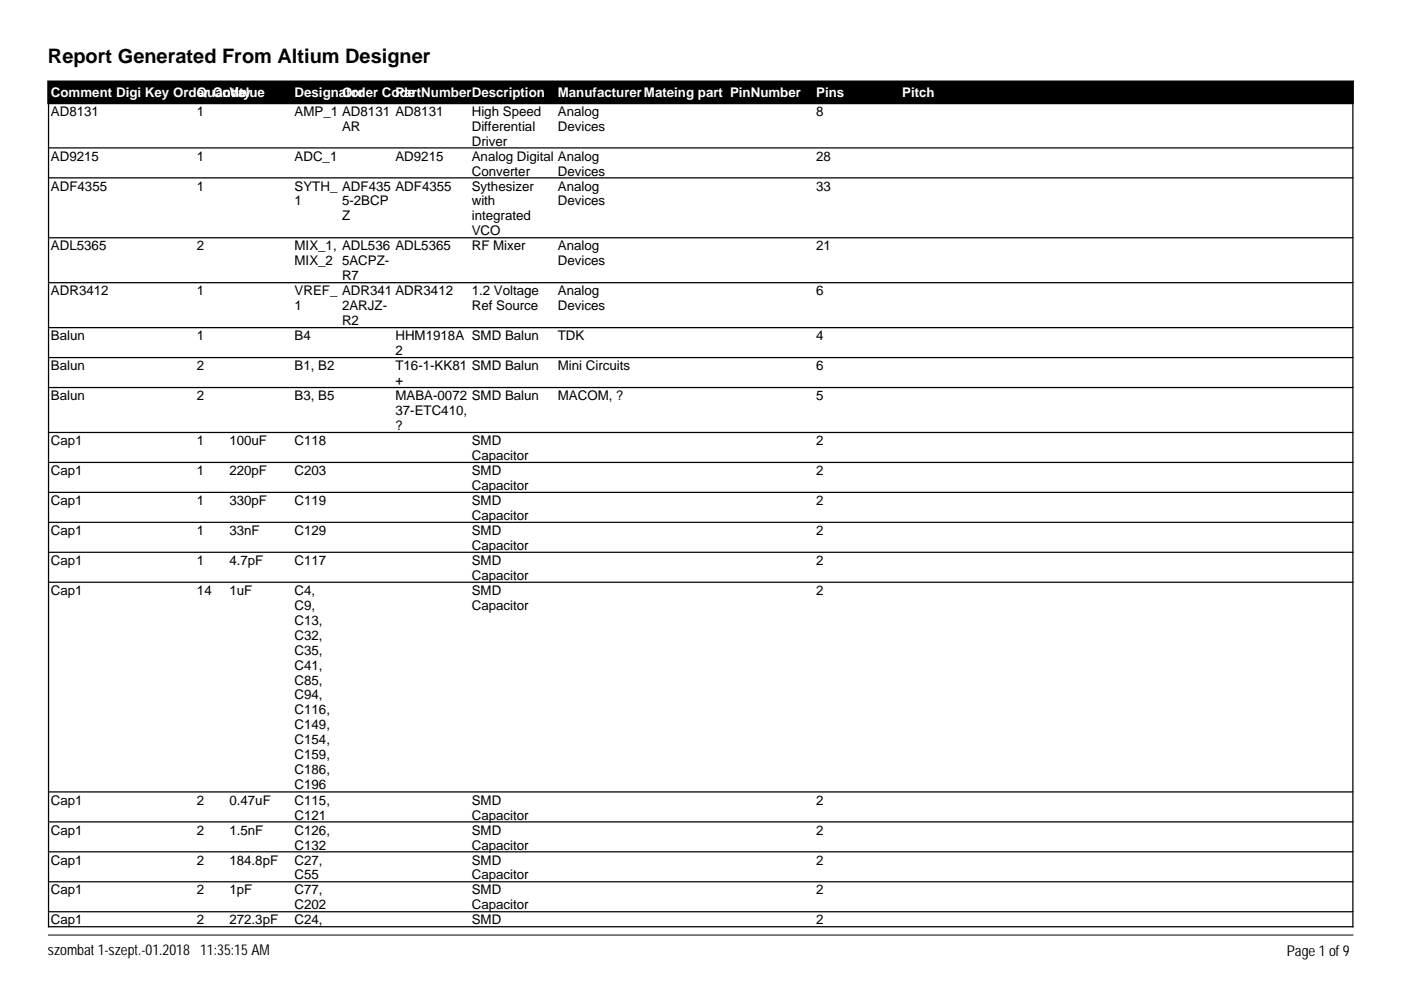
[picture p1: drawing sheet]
<svg xmlns="http://www.w3.org/2000/svg" width="297mm" height="210mm" viewBox="0 0 297 210" stroke-linecap="round" stroke-linejoin="round" font-family="sans-serif">
<defs><g id="words">
<text font-size="4.2" x="10.2" y="13.4">Report Generated From Altium Designer</text>
<g font-size="3.2">
<text x="10.2" y="202.4">szombat 1-szept.-01.2018 11:35:15 AM</text>
<text x="272.8" y="202.7">Page 1 of 9</text>
</g>
<g font-size="2.8" fill="#fff">
<text x="10.8" y="20.5">Comment Digi Key Order Code</text>
<text x="41.8" y="20.5">Quantity</text>
<text x="48.6" y="20.5">Value</text>
<text x="62.5" y="20.5">Designator</text>
<text x="72.5" y="20.5">Order Code</text>
<text x="83.8" y="20.5">PartNumberDescription</text>
<text x="118.3" y="20.5">ManufacturerMateing part PinNumber</text>
<text x="173" y="20.5">Pins</text>
<text x="191.3" y="20.5">Pitch</text>
</g>
<g font-size="2.8">
<text x="10.8" y="24.5">AD8131</text>
<text x="41.8" y="24.5">1</text>
<text x="62.5" y="24.5">AMP_1 AD8131 AD8131</text>
<text x="72.5" y="27.7">AR</text>
<text x="100" y="24.5">High Speed</text>
<text x="100" y="27.7">Differential</text>
<text x="118.3" y="24.5">Analog</text>
<text x="118.3" y="27.7">Devices</text>
<text x="173" y="24.5">8</text>
<text x="10.8" y="34">AD9215</text>
<text x="41.8" y="34">1</text>
<text x="62.5" y="34">ADC_1</text>
<text x="83.8" y="34">AD9215</text>
<text x="100" y="30.9">Driver</text>
<text x="100" y="34">Analog Digital Analog</text>
<text x="173" y="34">28</text>
<text x="10.8" y="40.4">ADF4355</text>
<text x="41.8" y="40.4">1</text>
<text x="62.5" y="40.4">SYTH_ ADF435 ADF4355</text>
<text x="100" y="37.2">Converter</text>
<text x="100" y="40.4">Sythesizer</text>
<text x="118.3" y="37.2">Devices</text>
<text x="118.3" y="40.4">Analog</text>
<text x="173" y="40.4">33</text>
<text x="62.5" y="43.6">1</text>
<text x="72.5" y="43.6">5-2BCP</text>
<text x="72.5" y="46.7">Z</text>
<text x="100" y="43.6">with</text>
<text x="100" y="46.7">integrated</text>
<text x="118.3" y="43.6">Devices</text>
<text x="10.8" y="53.1">ADL5365</text>
<text x="41.8" y="53.1">2</text>
<text x="62.5" y="53.1">MIX_1, ADL536 ADL5365</text>
<text x="100" y="49.9">VCO</text>
<text x="100" y="53.1">RF Mixer</text>
<text x="118.3" y="53.1">Analog</text>
<text x="173" y="53.1">21</text>
<text x="62.5" y="56.3">MIX_2</text>
<text x="72.5" y="56.3">5ACPZ-</text>
<text x="72.5" y="59.4">R7</text>
<text x="118.3" y="56.3">Devices</text>
<text x="10.8" y="62.6">ADR3412</text>
<text x="41.8" y="62.6">1</text>
<text x="62.5" y="62.6">VREF_ ADR341 ADR3412</text>
<text x="62.5" y="65.8">1</text>
<text x="72.5" y="65.8">2ARJZ-</text>
<text x="100" y="62.6">1.2 Voltage</text>
<text x="100" y="65.8">Ref Source</text>
<text x="118.3" y="62.6">Analog</text>
<text x="118.3" y="65.8">Devices</text>
<text x="173" y="62.6">6</text>
<text x="72.5" y="69">R2</text>
<text x="10.8" y="72.1">Balun</text>
<text x="41.8" y="72.1">1</text>
<text x="62.5" y="72.1">B4</text>
<text x="83.8" y="72.1">HHM1918A SMD Balun</text>
<text x="83.8" y="75.3">2</text>
<text x="118.3" y="72.1">TDK</text>
<text x="173" y="72.1">4</text>
<text x="10.8" y="78.5">Balun</text>
<text x="41.8" y="78.5">2</text>
<text x="62.5" y="78.5">B1, B2</text>
<text x="83.8" y="78.5">T16-1-KK81 SMD Balun</text>
<text x="83.8" y="81.7">+</text>
<text x="118.3" y="78.5">Mini Circuits</text>
<text x="173" y="78.5">6</text>
<text x="10.8" y="84.8">Balun</text>
<text x="41.8" y="84.8">2</text>
<text x="62.5" y="84.8">B3, B5</text>
<text x="83.8" y="84.8">MABA-0072 SMD Balun</text>
<text x="83.8" y="88">37-ETC410,</text>
<text x="118.3" y="84.8">MACOM, ?</text>
<text x="173" y="84.8">5</text>
<text x="10.8" y="94.4">Cap1</text>
<text x="41.8" y="94.4">1</text>
<text x="48.6" y="94.4">100uF</text>
<text x="62.5" y="94.4">C118</text>
<text x="83.8" y="91.2">?</text>
<text x="100" y="94.4">SMD</text>
<text x="173" y="94.4">2</text>
<text x="10.8" y="100.7">Cap1</text>
<text x="41.8" y="100.7">1</text>
<text x="48.6" y="100.7">220pF</text>
<text x="62.5" y="100.7">C203</text>
<text x="100" y="97.5">Capacitor</text>
<text x="100" y="100.7">SMD</text>
<text x="173" y="100.7">2</text>
<text x="10.8" y="107.1">Cap1</text>
<text x="41.8" y="107.1">1</text>
<text x="48.6" y="107.1">330pF</text>
<text x="62.5" y="107.1">C119</text>
<text x="100" y="103.9">Capacitor</text>
<text x="100" y="107.1">SMD</text>
<text x="173" y="107.1">2</text>
<text x="10.8" y="113.4">Cap1</text>
<text x="41.8" y="113.4">1</text>
<text x="48.6" y="113.4">33nF</text>
<text x="62.5" y="113.4">C129</text>
<text x="100" y="110.2">Capacitor</text>
<text x="100" y="113.4">SMD</text>
<text x="173" y="113.4">2</text>
<text x="10.8" y="119.8">Cap1</text>
<text x="41.8" y="119.8">1</text>
<text x="48.6" y="119.8">4.7pF</text>
<text x="62.5" y="119.8">C117</text>
<text x="100" y="116.6">Capacitor</text>
<text x="100" y="119.8">SMD</text>
<text x="173" y="119.8">2</text>
<text x="100" y="122.9">Capacitor</text>
<text x="10.8" y="126.1">Cap1</text>
<text x="41.8" y="126.1">14</text>
<text x="48.6" y="126.1">1uF</text>
<text x="62.5" y="126.1">C4,</text>
<text x="62.5" y="129.3">C9,</text>
<text x="100" y="126.1">SMD</text>
<text x="100" y="129.3">Capacitor</text>
<text x="173" y="126.1">2</text>
<text x="62.5" y="132.5">C13,</text>
<text x="62.5" y="135.6">C32,</text>
<text x="62.5" y="138.8">C35,</text>
<text x="62.5" y="141.9">C41,</text>
<text x="62.5" y="145.1">C85,</text>
<text x="62.5" y="148.3">C94,</text>
<text x="62.5" y="151.4">C116,</text>
<text x="62.5" y="154.6">C149,</text>
<text x="62.5" y="157.8">C154,</text>
<text x="62.5" y="160.9">C159,</text>
<text x="62.5" y="164.1">C186,</text>
<text x="62.5" y="167.3">C196</text>
<text x="10.8" y="170.6">Cap1</text>
<text x="41.8" y="170.6">2</text>
<text x="48.6" y="170.6">0.47uF</text>
<text x="62.5" y="170.6">C115,</text>
<text x="62.5" y="173.7">C121</text>
<text x="100" y="170.6">SMD</text>
<text x="100" y="173.7">Capacitor</text>
<text x="173" y="170.6">2</text>
<text x="10.8" y="176.9">Cap1</text>
<text x="41.8" y="176.9">2</text>
<text x="48.6" y="176.9">1.5nF</text>
<text x="62.5" y="176.9">C126,</text>
<text x="100" y="176.9">SMD</text>
<text x="173" y="176.9">2</text>
<text x="10.8" y="183.3">Cap1</text>
<text x="41.8" y="183.3">2</text>
<text x="48.6" y="183.3">184.8pF</text>
<text x="62.5" y="180.1">C132</text>
<text x="62.5" y="183.3">C27,</text>
<text x="100" y="180.1">Capacitor</text>
<text x="100" y="183.3">SMD</text>
<text x="173" y="183.3">2</text>
<text x="10.8" y="189.6">Cap1</text>
<text x="41.8" y="189.6">2</text>
<text x="48.6" y="189.6">1pF</text>
<text x="62.5" y="186.4">C55</text>
<text x="62.5" y="189.6">C77,</text>
<text x="100" y="186.4">Capacitor</text>
<text x="100" y="189.6">SMD</text>
<text x="173" y="189.6">2</text>
<text x="10.8" y="196">Cap1</text>
<text x="41.8" y="196">2</text>
<text x="48.6" y="196">272.3pF</text>
<text x="62.5" y="192.8">C202</text>
<text x="62.5" y="196">C24,</text>
<text x="100" y="192.8">Capacitor</text>
<text x="100" y="196">SMD</text>
<text x="173" y="196">2</text>
</g>
</g></defs>
<path d="M10.2 17.2h276.7v4.8h-276.7z" fill="#000" stroke="#000" stroke-width=".26"/>
<g fill="none" stroke="#000" stroke-width=".26">
<path d="M10.2 31.4h276.8M10.2 37.7h276.8M10.3 22v174.6M286.8 22v174.6M10.2 50.4h276.8M10.2 59.9h276.8M10.2 69.5h276.8M10.2 75.8h276.8M10.2 82.2h276.8M10.2 91.7h276.8M10.2 98h276.8M10.2 104.4h276.8"/>
<path d="M10.2 110.7h276.8M10.2 117.1h276.8M10.2 123.4h276.8M10.2 167.9h276.8M10.2 174.2h276.8M10.2 180.6h276.8M10.2 186.9h276.8M10.2 193.3h276.8M10.2 196.5h276.8"/>
</g>
<path d="M10.2 198.2h276.8" fill="none" stroke="#000" stroke-width=".21"/>
<use href="#words"/>
</svg>
